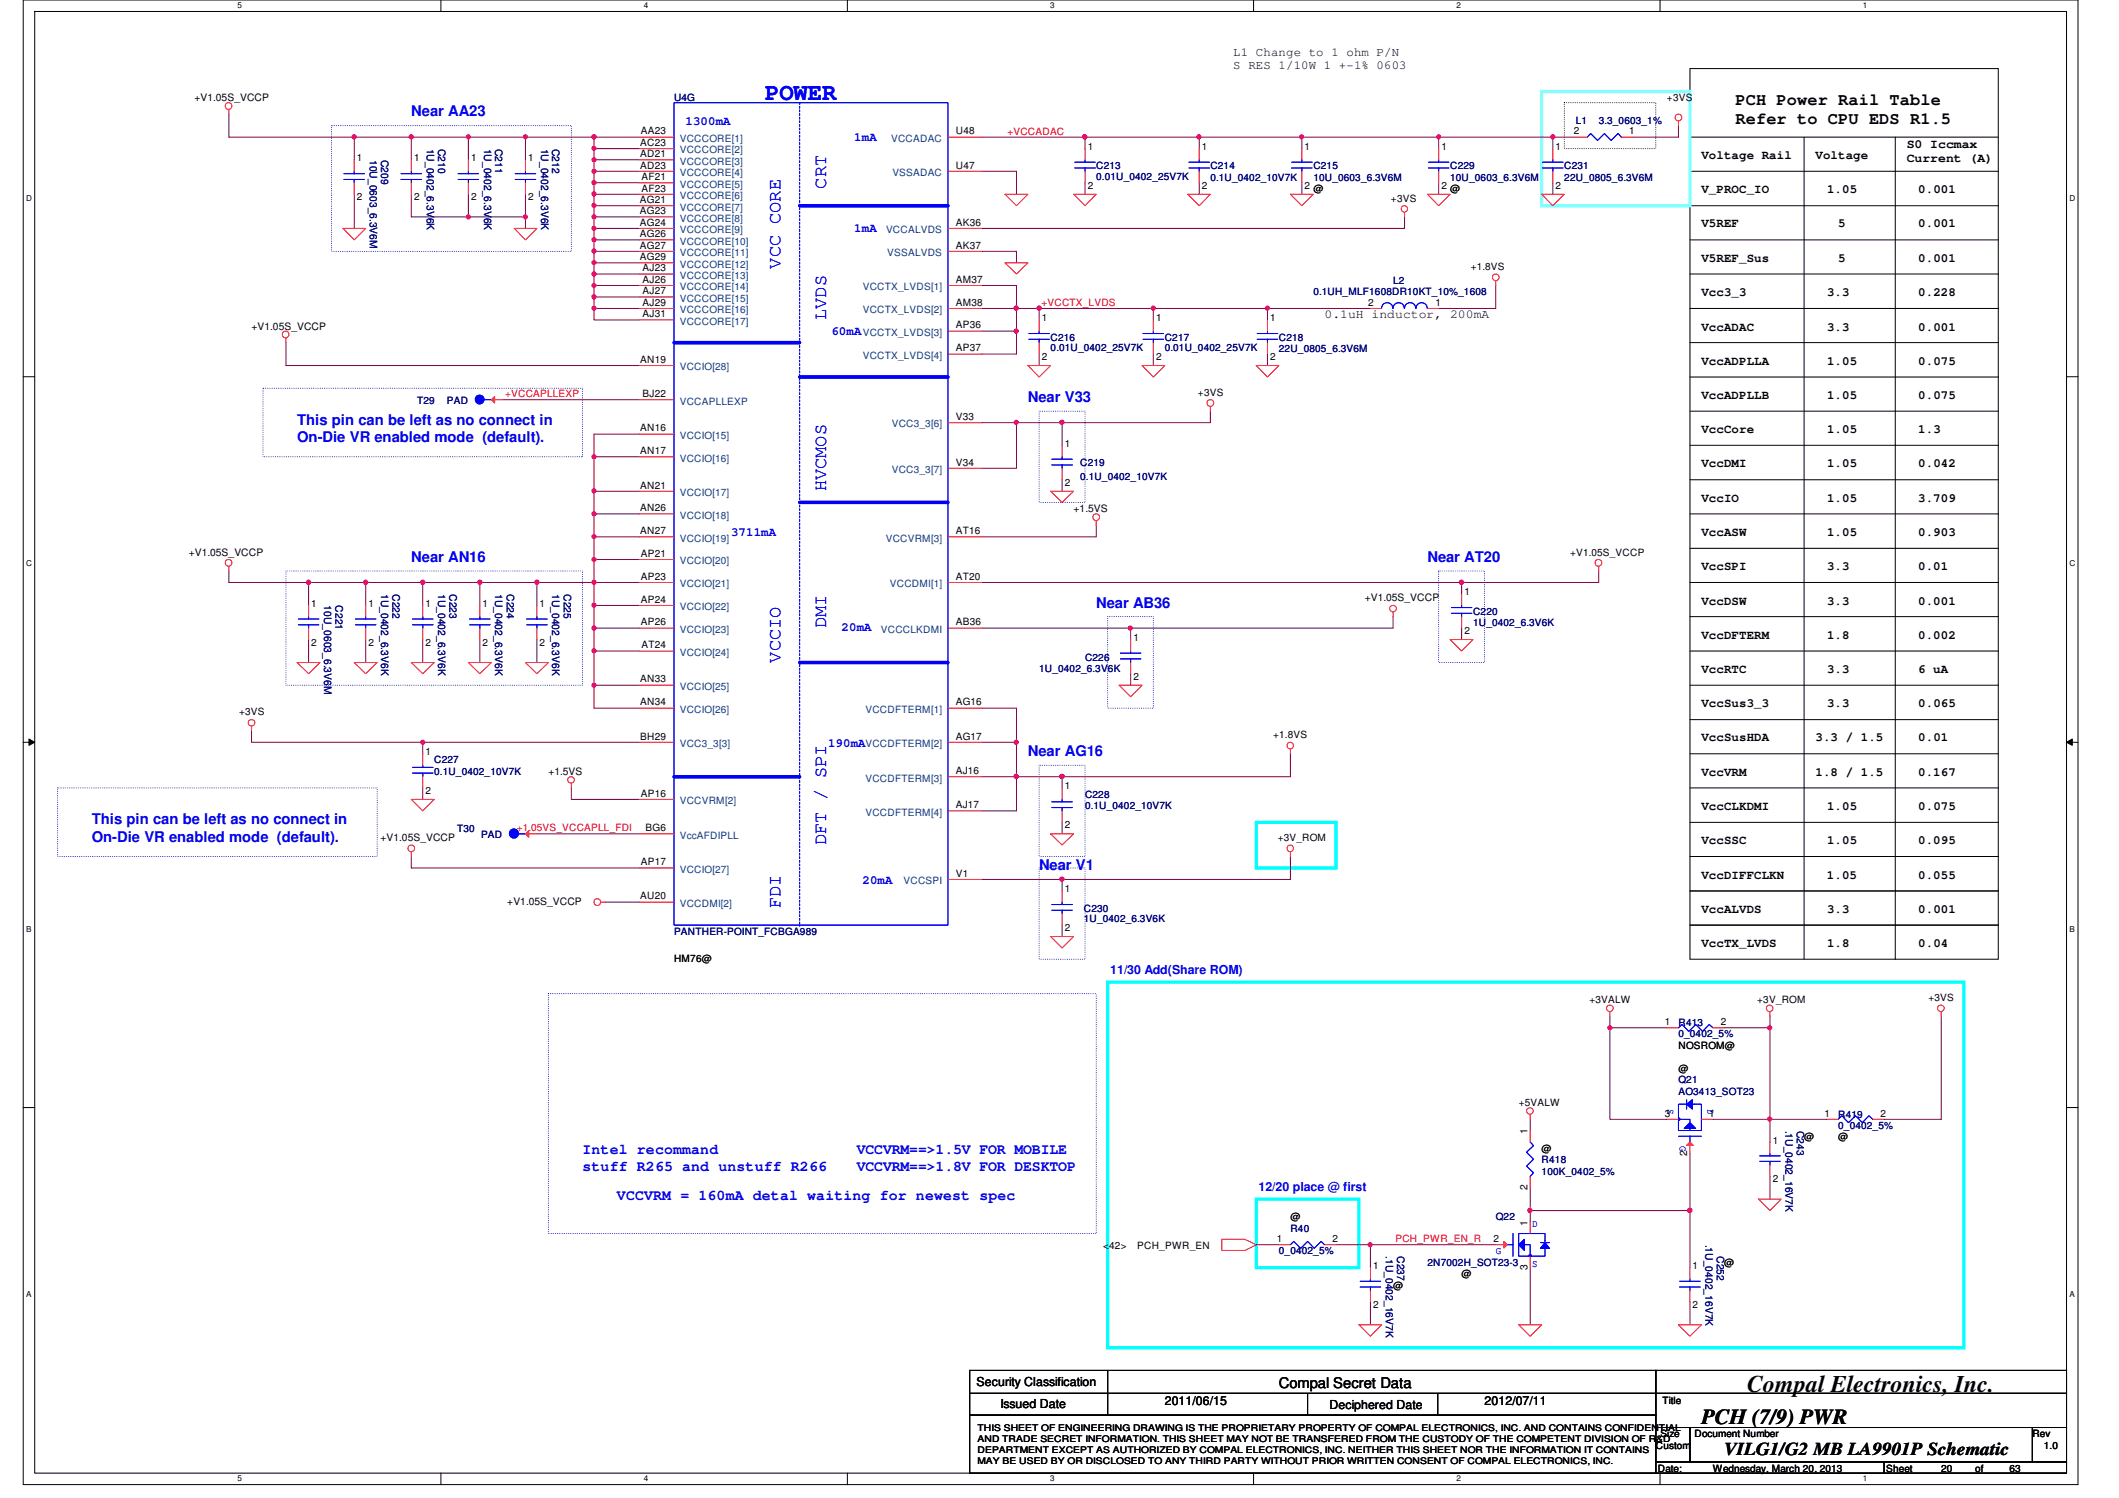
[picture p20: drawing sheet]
<svg xmlns="http://www.w3.org/2000/svg" width="297mm" height="210mm" viewBox="0 0 297 210" stroke-linecap="round" stroke-linejoin="round" font-family="sans-serif">
<defs><g id="words">
<text font-size="3.3" fill="#00f" x="107.3" y="14">POWER</text>
<text font-size="3.3" x="244.9" y="195.1">Compal Electronics, Inc.</text>
<text font-size="3" x="238.5" y="199.6">PCH (7/9) PWR</text>
<g font-size="2.5" fill="#00f">
<text x="115.8" y="26.4" transform="rotate(-90 115.8 26.4)">CRT</text>
<text x="109.4" y="37.6" transform="rotate(-90 109.4 37.6)">VCC CORE</text>
<text x="115.8" y="44.8" transform="rotate(-90 115.8 44.8)">LVDS</text>
<text x="115.8" y="68.8" transform="rotate(-90 115.8 68.8)">HVCMOS</text>
<text x="115.8" y="88" transform="rotate(-90 115.8 88)">DMI</text>
<text x="109.4" y="92.8" transform="rotate(-90 109.4 92.8)">VCCIO</text>
<text x="115.8" y="118.4" transform="rotate(-90 115.8 118.4)">DFT / SPI</text>
<text x="109.4" y="127.2" transform="rotate(-90 109.4 127.2)">FDI</text>
</g>
<text font-size="2.5" x="241.7" y="203.9">VILG1/G2 MB LA9901P Schematic</text>
<g font-size="2.4">
<text x="243.3" y="14.8">PCH Power Rail Table</text>
<text x="243.3" y="17.4">Refer to CPU EDS R1.5</text>
</g>
<g font-size="2.1" fill="#00f">
<text x="57.7" y="16.3">Near AA23</text>
<text x="41.7" y="59.5">This pin can be left as no connect in</text>
<text x="144.1" y="56.3">Near V33</text>
<text x="41.7" y="62">On-Die VR enabled mode (default).</text>
<text x="57.7" y="78.7">Near AN16</text>
<text x="200.1" y="78.7">Near AT20</text>
<text x="153.7" y="85.1">Near AB36</text>
<text x="144.1" y="105.9">Near AG16</text>
<text x="12.9" y="115.5">This pin can be left as no connect in</text>
<text x="12.9" y="118">On-Die VR enabled mode (default).</text>
<text x="145.7" y="121.9">Near V1</text>
<text x="81.7" y="161.7">Intel recommand</text>
<text x="120.1" y="161.7">VCCVRM==&gt;1.5V FOR MOBILE</text>
<text x="81.7" y="164">stuff R265 and unstuff R266</text>
<text x="120.1" y="164">VCCVRM==&gt;1.8V FOR DESKTOP</text>
<text x="86.5" y="168.1">VCCVRM = 160mA detal waiting for newest spec</text>
</g>
<text font-size="2.1" x="179.3" y="194.4">Compal Secret Data</text>
<g font-size="1.7">
<text x="172.9" y="7.8">L1 Change to 1 ohm P/N</text>
<text x="172.9" y="9.7">S RES 1/10W 1 +-1% 0603</text>
<text x="238.5" y="22.3">Voltage Rail</text>
<text x="254.5" y="22.3">Voltage</text>
<text x="267.3" y="20.7">S0 Iccmax</text>
<text x="267.3" y="22.7">Current (A)</text>
<text x="238.5" y="27.1">V_PROC_IO</text>
<text x="256.1" y="27.1">1.05</text>
<text x="268.9" y="27.1">0.001</text>
<text x="238.5" y="31.9">V5REF</text>
<text x="257.7" y="31.9">5</text>
<text x="268.9" y="31.9">0.001</text>
<text x="238.5" y="36.7">V5REF_Sus</text>
<text x="238.5" y="41.5">Vcc3_3</text>
<text x="256.1" y="41.5">3.3</text>
<text x="257.7" y="36.7">5</text>
<text x="268.9" y="36.7">0.001</text>
<text x="268.9" y="41.5">0.228</text>
<text x="185.7" y="44.6">0.1uH inductor, 200mA</text>
<text x="238.5" y="46.3">VccADAC</text>
<text x="256.1" y="46.3">3.3</text>
<text x="268.9" y="46.3">0.001</text>
<text x="238.5" y="51.1">VccADPLLA</text>
<text x="256.1" y="51.1">1.05</text>
<text x="268.9" y="51.1">0.075</text>
<text x="238.5" y="55.9">VccADPLLB</text>
<text x="256.1" y="55.9">1.05</text>
<text x="268.9" y="55.9">0.075</text>
<text x="238.5" y="60.7">VccCore</text>
<text x="238.5" y="65.5">VccDMI</text>
<text x="256.1" y="60.7">1.05</text>
<text x="256.1" y="65.5">1.05</text>
<text x="268.9" y="60.7">1.3</text>
<text x="268.9" y="65.5">0.042</text>
<text x="238.5" y="70.3">VccIO</text>
<text x="256.1" y="70.3">1.05</text>
<text x="268.9" y="70.3">3.709</text>
<text x="238.5" y="75.1">VccASW</text>
<text x="256.1" y="75.1">1.05</text>
<text x="268.9" y="75.1">0.903</text>
<text x="238.5" y="79.9">VccSPI</text>
<text x="256.1" y="79.9">3.3</text>
<text x="268.9" y="79.9">0.01</text>
<text x="238.5" y="84.7">VccDSW</text>
<text x="238.5" y="89.5">VccDFTERM</text>
<text x="256.1" y="84.7">3.3</text>
<text x="256.1" y="89.5">1.8</text>
<text x="268.9" y="84.7">0.001</text>
<text x="268.9" y="89.5">0.002</text>
<text x="238.5" y="94.3">VccRTC</text>
<text x="256.1" y="94.3">3.3</text>
<text x="268.9" y="94.3">6 uA</text>
<text x="238.5" y="99.1">VccSus3_3</text>
<text x="256.1" y="99.1">3.3</text>
<text x="268.9" y="99.1">0.065</text>
<text x="238.5" y="103.9">VccSusHDA</text>
<text x="254.5" y="103.9">3.3 / 1.5</text>
<text x="268.9" y="103.9">0.01</text>
<text x="238.5" y="108.7">VccVRM</text>
<text x="238.5" y="113.5">VccCLKDMI</text>
<text x="254.5" y="108.7">1.8 / 1.5</text>
<text x="256.1" y="113.5">1.05</text>
<text x="268.9" y="108.7">0.167</text>
<text x="268.9" y="113.5">0.075</text>
<text x="238.5" y="118.3">VccSSC</text>
<text x="256.1" y="118.3">1.05</text>
<text x="268.9" y="118.3">0.095</text>
<text x="238.5" y="123.1">VccDIFFCLKN</text>
<text x="256.1" y="123.1">1.05</text>
<text x="268.9" y="123.1">0.055</text>
<text x="238.5" y="127.9">VccALVDS</text>
<text x="256.1" y="127.9">3.3</text>
<text x="268.9" y="127.9">0.001</text>
<text x="238.5" y="132.7">VccTX_LVDS</text>
<text x="256.1" y="132.7">1.8</text>
<text x="268.9" y="132.7">0.04</text>
<text x="136.9" y="194.3">Security Classification</text>
<text x="140.2" y="197.3">Issued Date</text>
<text x="163.3" y="196.8">2011/06/15</text>
<text x="186.3" y="197.5">Deciphered Date</text>
<text x="208.1" y="196.8">2012/07/11</text>
</g>
<g font-size="1.7" fill="#00f">
<text x="96.1" y="17.5">1300mA</text>
<text x="119.8" y="19.7">1mA</text>
<text x="119.8" y="32.6">1mA</text>
<text x="116.5" y="46.9">60mA</text>
<text x="102.5" y="75.1">3711mA</text>
<text x="118" y="88.4">20mA</text>
<text x="116.1" y="104.7">190mA</text>
<text x="120.9" y="123.9">20mA</text>
<text x="155.6" y="136.5">11/30 Add(Share ROM)</text>
<text x="176.4" y="166.9">12/20 place @ first</text>
</g>
<g font-size="1.4">
<text x="27.3" y="14.2">+V1.05S_VCCP</text>
<text x="233.7" y="14.2">+3VS</text>
<text x="50" y="22.6">1</text>
<text x="58" y="22.6">1</text>
<text x="66" y="22.6">1</text>
<text x="74" y="22.6">1</text>
<text x="89.7" y="20.4">AC23</text>
<text x="89.7" y="22">AD21</text>
<text x="89.7" y="23.6">AD23</text>
<text x="89.8" y="18.8">AA23</text>
<text x="134" y="23.6">U47</text>
<text x="134" y="18.8">U48</text>
<text x="152.5" y="21">1</text>
<text x="168.5" y="21">1</text>
<text x="182.9" y="21">1</text>
<text x="202.1" y="21">1</text>
<text x="218.1" y="21">1</text>
<text x="220.6" y="18.8">2</text>
<text x="228.4" y="18.8">1</text>
<text x="50" y="28.1">2</text>
<text x="58" y="28.1">2</text>
<text x="66" y="28.1">2</text>
<text x="74" y="28.1">2</text>
<text x="89.7" y="28.4">AG21</text>
<text x="89.9" y="25.2">AF21</text>
<text x="89.9" y="26.8">AF23</text>
<text x="152.5" y="26.5">2</text>
<text x="168.5" y="26.5">2</text>
<text x="182.9" y="26.5">2</text>
<text x="184.1" y="27">@</text>
<text x="195" y="28.2">+3VS</text>
<text x="202.1" y="26.5">2</text>
<text x="203.3" y="27">@</text>
<text x="218.1" y="26.5">2</text>
<text x="89.7" y="30">AG23</text>
<text x="89.7" y="31.6">AG24</text>
<text x="89.7" y="33.2">AG26</text>
<text x="89.7" y="34.8">AG27</text>
<text x="134" y="31.6">AK36</text>
<text x="134" y="34.8">AK37</text>
<text x="89.7" y="36.4">AG29</text>
<text x="90.1" y="38">AJ23</text>
<text x="90.1" y="39.6">AJ26</text>
<text x="90.1" y="41.2">AJ27</text>
<text x="134" y="39.6">AM37</text>
<text x="206.2" y="37.8">+1.8VS</text>
<text x="35.3" y="46.2">+V1.05S_VCCP</text>
<text x="90.1" y="42.8">AJ29</text>
<text x="90.1" y="44.4">AJ31</text>
<text x="134" y="42.8">AM38</text>
<text x="134" y="46">AP36</text>
<text x="146" y="45">1</text>
<text x="162" y="45">1</text>
<text x="178.1" y="45">1</text>
<text x="191.8" y="42.8">2</text>
<text x="201.2" y="42.8">1</text>
<text x="89.7" y="50.8">AN19</text>
<text x="134" y="49.2">AP37</text>
<text x="146" y="50.5">2</text>
<text x="162" y="50.5">2</text>
<text x="178.1" y="50.5">2</text>
<text x="90.1" y="55.6">BJ22</text>
<text x="134" y="58.8">V33</text>
<text x="167.9" y="55.5">+3VS</text>
<text x="89.7" y="60.5">AN16</text>
<text x="89.7" y="63.6">AN17</text>
<text x="134" y="65.2">V34</text>
<text x="149.3" y="62.6">1</text>
<text x="89.7" y="68.5">AN21</text>
<text x="89.7" y="71.6">AN26</text>
<text x="149.3" y="68.1">2</text>
<text x="150.5" y="71.8">+1.5VS</text>
<text x="26.5" y="77.9">+V1.05S_VCCP</text>
<text x="89.7" y="74.8">AN27</text>
<text x="134" y="74.8">AT16</text>
<text x="220.1" y="77.9">+V1.05S_VCCP</text>
<text x="89.8" y="78">AP21</text>
<text x="89.8" y="81.2">AP23</text>
<text x="134" y="81.2">AT20</text>
<text x="205.3" y="83.4">1</text>
<text x="43.6" y="85">1</text>
<text x="51.6" y="85">1</text>
<text x="59.6" y="85">1</text>
<text x="67.6" y="85">1</text>
<text x="75.6" y="85">1</text>
<text x="89.8" y="87.6">AP26</text>
<text x="89.8" y="84.5">AP24</text>
<text x="134" y="87.6">AB36</text>
<text x="158.9" y="89.8">1</text>
<text x="191.3" y="84.2">+V1.05S_VCCP</text>
<text x="205.3" y="88.9">2</text>
<text x="43.6" y="90.5">2</text>
<text x="51.6" y="90.5">2</text>
<text x="59.6" y="90.5">2</text>
<text x="67.6" y="90.5">2</text>
<text x="75.6" y="90.5">2</text>
<text x="89.7" y="95.6">AN33</text>
<text x="89.9" y="90.8">AT24</text>
<text x="158.9" y="95.3">2</text>
<text x="33.5" y="100.2">+3VS</text>
<text x="89.7" y="98.8">AN34</text>
<text x="134" y="98.8">AG16</text>
<text x="59.6" y="105.8">1</text>
<text x="89.7" y="103.6">BH29</text>
<text x="134" y="103.6">AG17</text>
<text x="178.5" y="103.5">+1.8VS</text>
<text x="59.6" y="111.3">2</text>
<text x="76.9" y="108.6">+1.5VS</text>
<text x="89.8" y="111.6">AP16</text>
<text x="134" y="113.2">AJ17</text>
<text x="134" y="108.5">AJ16</text>
<text x="149.3" y="110.6">1</text>
<text x="53.3" y="117.9">+V1.05S_VCCP</text>
<text x="90.5" y="116.5">BG6</text>
<text x="149.3" y="116.1">2</text>
<text x="179.1" y="117.9">+3V_ROM</text>
<text x="89.8" y="121.2">AP17</text>
<text x="134" y="122.9">V1</text>
<text x="149.3" y="125">1</text>
<text x="71.1" y="126.8">+V1.05S_VCCP</text>
<text x="89.7" y="126">AU20</text>
<text x="149.3" y="130.5">2</text>
<text x="94.5" y="134.8">HM76@</text>
<text x="222.8" y="140.6">+3VALW</text>
<text x="233.4" y="143.6">1</text>
<text x="241.2" y="143.6">2</text>
<text x="246.3" y="140.6">+3V_ROM</text>
<text x="270.3" y="140.3">+3VS</text>
<text x="235.3" y="147">NOSROM@</text>
<text x="212.9" y="155">+5VALW</text>
<text x="235.3" y="150.2">@</text>
<text x="214.1" y="158.9" transform="rotate(-90 214.1 158.9)">1</text>
<text x="216.1" y="161.4">@</text>
<text x="233.4" y="156.5">3</text>
<text x="236.5" y="161.9" transform="rotate(-90 236.5 161.9)">2</text>
<text x="239.6" y="156.5">1</text>
<text x="248.5" y="160.2">1</text>
<text x="252.9" y="159.8">@</text>
<text x="255.8" y="156.5">1</text>
<text x="257.7" y="159.8">@</text>
<text x="263.6" y="156.5">2</text>
<text x="214.1" y="166.8" transform="rotate(-90 214.1 166.8)">2</text>
<text x="248.5" y="165.7">2</text>
<text x="180.9" y="171">@</text>
<text x="214.1" y="171.7" transform="rotate(-90 214.1 171.7)">1</text>
<text x="154.6" y="175">&lt;42&gt;</text>
<text x="159.4" y="175">PCH_PWR_EN</text>
<text x="179" y="174">1</text>
<text x="186.8" y="174">2</text>
<text x="192.5" y="177.8">1</text>
<text x="204.9" y="179">@</text>
<text x="209.4" y="174">2</text>
<text x="214.1" y="177.9" transform="rotate(-90 214.1 177.9)">3</text>
<text x="237.3" y="177.8">1</text>
<text x="241.7" y="177.4">@</text>
<text x="192.5" y="183.3">2</text>
<text x="195.3" y="180.6">@</text>
<text x="237.3" y="183.3">2</text>
<text x="233" y="196.8">Title</text>
<text x="232.1" y="203">Custom</text>
<text x="232.7" y="201.4">Size</text>
<text x="237.5" y="201.4">Document Number</text>
<text x="284.9" y="201.4">Rev</text>
<text x="286.5" y="203">1.0</text>
<text x="232.4" y="206.2">Date:</text>
<text x="240.1" y="206.2">Wednesday, March 20, 2013</text>
<text x="264.4" y="206.2">Sheet</text>
<text x="272.1" y="206.2">20</text>
<text x="276.9" y="206.2">of</text>
<text x="281.7" y="206.2">63</text>
</g>
<g font-size="1.4" fill="#000080">
<text x="94.5" y="14.2">U4G</text>
<text x="220.9" y="17.4">L1</text>
<text x="224.1" y="17.4">3.3_0603_1%</text>
<text x="51.9" y="22.4" transform="rotate(90 51.9 22.4)">10U_0603_6.3V6M</text>
<text x="53.4" y="22.4" transform="rotate(90 53.4 22.4)">C209</text>
<text x="59.9" y="20.8" transform="rotate(90 59.9 20.8)">1U_0402_6.3V6K</text>
<text x="61.4" y="20.8" transform="rotate(90 61.4 20.8)">C210</text>
<text x="67.9" y="20.8" transform="rotate(90 67.9 20.8)">1U_0402_6.3V6K</text>
<text x="69.4" y="20.8" transform="rotate(90 69.4 20.8)">C211</text>
<text x="75.9" y="20.8" transform="rotate(90 75.9 20.8)">1U_0402_6.3V6K</text>
<text x="77.4" y="20.8" transform="rotate(90 77.4 20.8)">C212</text>
<text x="153.7" y="23.7">C213</text>
<text x="169.7" y="23.7">C214</text>
<text x="184.1" y="23.7">C215</text>
<text x="203.3" y="23.7">C229</text>
<text x="219.3" y="23.7">C231</text>
<text x="153.7" y="25.2">0.01U_0402_25V7K</text>
<text x="169.7" y="25.4">0.1U_0402_10V7K</text>
<text x="184.1" y="25.4">10U_0603_6.3V6M</text>
<text x="203.3" y="25.4">10U_0603_6.3V6M</text>
<text x="219.3" y="25.4">22U_0805_6.3V6M</text>
<text x="184.1" y="41.4">0.1UH_MLF1608DR10KT_10%_1608</text>
<text x="195.3" y="39.8">L2</text>
<text x="147.3" y="47.8">C216</text>
<text x="163.3" y="47.8">C217</text>
<text x="179.3" y="47.8">C218</text>
<text x="147.3" y="49.2">0.01U_0402_25V7K</text>
<text x="163.3" y="49.2">0.01U_0402_25V7K</text>
<text x="179.3" y="49.4">22U_0805_6.3V6M</text>
<text x="58.5" y="56.6">T29</text>
<text x="62.6" y="56.6">PAD</text>
<text x="151.4" y="65.4">C219</text>
<text x="151.4" y="67.3">0.1U_0402_10V7K</text>
<text x="53.4" y="83.2" transform="rotate(90 53.4 83.2)">1U_0402_6.3V6K</text>
<text x="55" y="83.2" transform="rotate(90 55 83.2)">C222</text>
<text x="61.4" y="83.2" transform="rotate(90 61.4 83.2)">1U_0402_6.3V6K</text>
<text x="63" y="83.2" transform="rotate(90 63 83.2)">C223</text>
<text x="69.4" y="83.2" transform="rotate(90 69.4 83.2)">1U_0402_6.3V6K</text>
<text x="71" y="83.2" transform="rotate(90 71 83.2)">C224</text>
<text x="77.4" y="83.2" transform="rotate(90 77.4 83.2)">1U_0402_6.3V6K</text>
<text x="79" y="83.2" transform="rotate(90 79 83.2)">C225</text>
<text x="45.4" y="84.8" transform="rotate(90 45.4 84.8)">10U_0603_6.3V6M</text>
<text x="47" y="84.8" transform="rotate(90 47 84.8)">C221</text>
<text x="206.5" y="86.2">C220</text>
<text x="206.5" y="87.8">1U_0402_6.3V6K</text>
<text x="145.7" y="94.2">1U_0402_6.3V6K</text>
<text x="152.1" y="92.6">C226</text>
<text x="60.9" y="107">C227</text>
<text x="60.9" y="108.6">0.1U_0402_10V7K</text>
<text x="152.1" y="111.8">C228</text>
<text x="152.1" y="113.4">0.1U_0402_10V7K</text>
<text x="64.1" y="116.6">T30</text>
<text x="67.4" y="117.4">PAD</text>
<text x="94.5" y="131">PANTHER-POINT_FCBGA989</text>
<text x="151.9" y="127.8">C230</text>
<text x="151.9" y="129.2">1U_0402_6.3V6K</text>
<text x="235.3" y="143.8">R413</text>
<text x="235.3" y="145.4">0_0402_5%</text>
<text x="235.3" y="151.8">Q21</text>
<text x="235.3" y="153.4">AO3413_SOT23</text>
<text x="250.3" y="158.4" transform="rotate(90 250.3 158.4)">.1U_0402_16V7K</text>
<text x="251.9" y="158.4" transform="rotate(90 251.9 158.4)">C243</text>
<text x="257.7" y="156.6">R419</text>
<text x="257.7" y="158.2">0_0402_5%</text>
<text x="216.1" y="163">R418</text>
<text x="216.1" y="164.6">100K_0402_5%</text>
<text x="180.9" y="172.6">R40</text>
<text x="209.7" y="171">Q22</text>
<text x="179.3" y="175.8">0_0402_5%</text>
<text x="194.3" y="176" transform="rotate(90 194.3 176)">.1U_0402_16V7K</text>
<text x="195.9" y="176" transform="rotate(90 195.9 176)">C237</text>
<text x="200.1" y="177.4">2N7002H_SOT23-3</text>
<text x="239.1" y="174.4" transform="rotate(90 239.1 174.4)">.1U_0402_16V7K</text>
<text x="240.7" y="176" transform="rotate(90 240.7 176)">C252</text>
</g>
<g font-size="1.4" fill="#004080">
<text x="95.3" y="19.9">VCCCORE[1]</text>
<text x="95.3" y="21.5">VCCCORE[2]</text>
<text x="95.3" y="23.1">VCCCORE[3]</text>
<text x="124.9" y="19.9">VCCADAC</text>
<text x="95.3" y="24.7">VCCCORE[4]</text>
<text x="95.3" y="26.3">VCCCORE[5]</text>
<text x="95.3" y="27.9">VCCCORE[6]</text>
<text x="95.3" y="29.5">VCCCORE[7]</text>
<text x="125.1" y="24.7">VSSADAC</text>
<text x="95.3" y="31.1">VCCCORE[8]</text>
<text x="95.3" y="32.7">VCCCORE[9]</text>
<text x="95.3" y="34.3">VCCCORE[10]</text>
<text x="95.3" y="35.9">VCCCORE[11]</text>
<text x="124.2" y="32.7">VCCALVDS</text>
<text x="124.4" y="35.9">VSSALVDS</text>
<text x="95.3" y="37.5">VCCCORE[12]</text>
<text x="95.3" y="39.1">VCCCORE[13]</text>
<text x="95.3" y="40.7">VCCCORE[14]</text>
<text x="120.9" y="40.7">VCCTX_LVDS[1]</text>
<text x="95.3" y="42.3">VCCCORE[15]</text>
<text x="95.3" y="43.9">VCCCORE[16]</text>
<text x="95.3" y="45.5">VCCCORE[17]</text>
<text x="120.9" y="43.9">VCCTX_LVDS[2]</text>
<text x="120.9" y="47.1">VCCTX_LVDS[3]</text>
<text x="95.3" y="51.9">VCCIO[28]</text>
<text x="120.9" y="50.3">VCCTX_LVDS[4]</text>
<text x="95.3" y="56.7">VCCAPLLEXP</text>
<text x="125" y="59.9">VCC3_3[6]</text>
<text x="95.3" y="61.5">VCCIO[15]</text>
<text x="95.3" y="64.7">VCCIO[16]</text>
<text x="95.3" y="69.5">VCCIO[17]</text>
<text x="125" y="66.3">VCC3_3[7]</text>
<text x="95.3" y="72.7">VCCIO[18]</text>
<text x="95.3" y="75.9">VCCIO[19]</text>
<text x="124.2" y="75.9">VCCVRM[3]</text>
<text x="95.3" y="79.1">VCCIO[20]</text>
<text x="95.3" y="82.3">VCCIO[21]</text>
<text x="124.8" y="82.3">VCCDMI[1]</text>
<text x="95.3" y="88.7">VCCIO[23]</text>
<text x="95.3" y="85.5">VCCIO[22]</text>
<text x="123.5" y="88.7">VCCCLKDMI</text>
<text x="95.3" y="91.9">VCCIO[24]</text>
<text x="95.3" y="96.7">VCCIO[25]</text>
<text x="95.3" y="99.9">VCCIO[26]</text>
<text x="121.3" y="99.9">VCCDFTERM[1]</text>
<text x="95.3" y="104.7">VCC3_3[3]</text>
<text x="121.3" y="104.7">VCCDFTERM[2]</text>
<text x="95.3" y="112.7">VCCVRM[2]</text>
<text x="121.3" y="109.5">VCCDFTERM[3]</text>
<text x="95.3" y="117.5">VccAFDIPLL</text>
<text x="121.3" y="114.3">VCCDFTERM[4]</text>
<text x="95.3" y="122.3">VCCIO[27]</text>
<text x="126.7" y="123.9">VCCSPI</text>
<text x="95.3" y="127.1">VCCDMI[2]</text>
</g>
<g font-size="1.4" fill="#f00">
<text x="141.2" y="18.9">+VCCADAC</text>
<text x="146" y="42.9">+VCCTX_LVDS</text>
<text x="70.8" y="55.7">+VCCAPLLEXP</text>
<text x="72.4" y="116.5">+1.05VS_VCCAPLL_FDI</text>
<text x="195.6" y="174.1">PCH_PWR_EN_R</text>
</g>
<g font-size="1.4" fill="#00f">
<text x="233.8" y="155.4" transform="rotate(90 233.8 155.4)">S</text>
<text x="239.3" y="155.4" transform="rotate(90 239.3 155.4)">D</text>
<text x="235.5" y="160.5" transform="rotate(90 235.5 160.5)">G</text>
<text x="214.8" y="171.9">D</text>
<text x="209.7" y="175.8">G</text>
<text x="214.8" y="177.5">S</text>
</g>
<g font-size="1.3">
<text x="137" y="200.6">THIS SHEET OF ENGINEERING DRAWING IS THE PROPRIETARY PROPERTY OF COMPAL ELECTRONICS, INC. AND CONTAINS CONFIDENTIAL</text>
<text x="137" y="202.1">AND TRADE SECRET INFORMATION. THIS SHEET MAY NOT BE TRANSFERED FROM THE CUSTODY OF THE COMPETENT DIVISION OF R&amp;D</text>
<text x="137" y="203.6">DEPARTMENT EXCEPT AS AUTHORIZED BY COMPAL ELECTRONICS, INC. NEITHER THIS SHEET NOR THE INFORMATION IT CONTAINS</text>
<text x="137" y="205.1">MAY BE USED BY OR DISCLOSED TO ANY THIRD PARTY WITHOUT PRIOR WRITTEN CONSENT OF COMPAL ELECTRONICS, INC.</text>
</g>
<g font-size="1.1">
<text x="33.3" y="1.1">5</text>
<text x="90.3" y="1.1">4</text>
<text x="147.2" y="1.1">3</text>
<text x="204.2" y="1.1">2</text>
<text x="261.2" y="1.1">1</text>
<text x="3.7" y="28.2">D</text>
<text x="290.1" y="28.2">D</text>
<text x="3.7" y="79.3">C</text>
<text x="290.1" y="79.3">C</text>
<text x="3.7" y="130.6">B</text>
<text x="290.1" y="130.6">B</text>
<text x="3.7" y="181.7">A</text>
<text x="290.1" y="181.7">A</text>
<text x="33.3" y="207.6">5</text>
<text x="90.3" y="207.6">4</text>
<text x="147.2" y="207.6">3</text>
<text x="204.2" y="207.6">2</text>
<text x="261.2" y="207.6">1</text>
</g>
</g></defs>
<path d="M3.3 0h288v208h-288zM4.9 1.6h284.8v204.8h-284.8z" fill="none" stroke="#000" stroke-width=".14"/>
<g fill="#fff">
<path d="M33.3 .2h.6v1.2h-.6z"/>
<path d="M33.3 206.6h.6v1.2h-.6z"/>
</g>
<path d="M61.8 0v1.6M61.8 206.4v1.6" fill="none" stroke="#000" stroke-width=".14"/>
<g fill="#fff">
<path d="M90.3 .2h.5v1.2h-.5z"/>
<path d="M90.3 206.6h.5v1.2h-.5z"/>
</g>
<path d="M118.8 0v1.6M118.8 206.4v1.6" fill="none" stroke="#000" stroke-width=".14"/>
<g fill="#fff">
<path d="M147.2 .2h.6v1.2h-.6z"/>
<path d="M147.2 206.6h.6v1.2h-.6z"/>
</g>
<path d="M175.7 0v1.6M175.7 206.4v1.6" fill="none" stroke="#000" stroke-width=".14"/>
<g fill="#fff">
<path d="M204.2 .2h.6v1.2h-.6z"/>
<path d="M204.2 206.6h.6v1.2h-.6z"/>
</g>
<path d="M232.7 0v1.6M232.7 206.4v1.6" fill="none" stroke="#000" stroke-width=".14"/>
<g fill="#fff">
<path d="M261.2 .2h.5v1.2h-.5z"/>
<path d="M261.2 206.6h.5v1.2h-.5z"/>
<path d="M3.7 27.2h.7v1.2h-.7z"/>
<path d="M290.1 27.2h.8v1.2h-.8z"/>
<path d="M3.7 78.4h.7v1.1h-.7z"/>
<path d="M290.1 78.4h.8v1.1h-.8z"/>
</g>
<path d="M3.3 52.8h1.6M289.7 52.8h1.6" fill="none" stroke="#000" stroke-width=".14"/>
<g fill="#fff">
<path d="M3.7 129.6h.7v1.2h-.7z"/>
<path d="M290.1 129.6h.7v1.2h-.7z"/>
</g>
<path d="M3.3 104h1.6M4.1 103.5l.8 .5-.8 .4zM289.7 104l.8-.5v.9zM289.7 104h1.6" fill="none" stroke="#000" stroke-width=".14"/>
<path d="M4.1 103.5l.8 .5-.8 .4zM289.7 104l.8-.5v.9z" fill="#000"/>
<g fill="#fff">
<path d="M3.7 180.8h.7v1.1h-.7z"/>
<path d="M290.1 180.8h.7v1.1h-.7z"/>
</g>
<g fill="none" stroke="#000" stroke-width=".14">
<path d="M236.9 9.6h43.2v124.8h-43.2zM236.9 19.2h43.2M252.9 19.2v115.2M265.7 19.2v115.2M236.9 28.8h43.2M236.9 38.4h43.2M236.9 33.6h43.2M236.9 24h43.2M236.9 48h43.2M236.9 57.6h43.2M236.9 52.8h43.2M236.9 43.2h43.2"/>
<path d="M236.9 67.2h43.2M236.9 72h43.2M236.9 62.4h43.2M236.9 76.8h43.2M236.9 81.6h43.2M236.9 86.4h43.2M236.9 91.2h43.2M236.9 96h43.2M236.9 100.8h43.2M236.9 105.6h43.2M236.9 110.4h43.2M236.9 115.2h43.2"/>
<path d="M236.9 124.8h43.2M236.9 120h43.2M236.9 129.6h43.2M3.3 155.2h1.6M289.7 155.2h1.6"/>
</g>
<path d="M46.5 17.6h33.6v17.6h-33.6zM36.9 54.4h44.8v9.6h-44.8zM145.7 57.6h6.4v12.8h-6.4zM40.1 80h41.6v16h-41.6zM155.3 86.4h6.4v12.8h-6.4zM201.7 80h6.4v12.8h-6.4zM8.1 110.4h44.8v9.6h-44.8zM145.7 107.2h6.4v12.8h-6.4zM76.9 139.2h76.8v33.6h-76.8zM145.7 121.6h6.4v12.8h-6.4z" fill="none" stroke="#00f" stroke-width=".14" stroke-dasharray="0 .3"/>
<path d="M219.3 14.4h12.8v6.4h-12.8z" fill="none" stroke="#000" stroke-width=".14" stroke-dasharray="0 .3"/>
<path d="M176.1 115.2h11.2v6.4h-11.2zM155.3 137.6h120v51.2h-120zM176.1 168h14.4v9.6h-14.4z" fill="none" stroke="#0ff" stroke-width=".47"/>
<path d="M216.1 12.8h20.8v16h-20.8z" fill="none" stroke="#80ffff" stroke-width=".47"/>
<path d="M32.1 16v3.2M83.3 19.2h6.4M83.3 41.6h6.4" fill="none" stroke="#800040" stroke-width=".14"/>
<circle cx="83.3" cy="19.2" r=".3" fill="#f0f"/>
<circle cx="83.3" cy="19.2" r=".3" fill="none" stroke="#f0f" stroke-width=".14"/>
<path d="M89.7 40h-6.4v1.6" fill="none" stroke="#800040" stroke-width=".14"/>
<circle cx="83.3" cy="41.6" r=".31" fill="#f0f"/>
<circle cx="83.3" cy="41.6" r=".31" fill="none" stroke="#f0f" stroke-width=".14"/>
<circle cx="83.3" cy="40" r=".3" fill="#f0f"/>
<circle cx="83.3" cy="40" r=".3" fill="none" stroke="#f0f" stroke-width=".14"/>
<path d="M57.7 19.2h8v3.2M65.7 27.2v3.2M83.3 38.4h6.4" fill="none" stroke="#800040" stroke-width=".14"/>
<circle cx="57.7" cy="19.2" r=".3" fill="#f0f"/>
<circle cx="57.7" cy="19.2" r=".3" fill="none" stroke="#f0f" stroke-width=".14"/>
<path d="M89.7 36.8h-6.4v1.6" fill="none" stroke="#800040" stroke-width=".14"/>
<circle cx="83.3" cy="36.8" r=".3" fill="#f0f"/>
<circle cx="83.3" cy="36.8" r=".3" fill="none" stroke="#f0f" stroke-width=".14"/>
<path d="M89.7 35.2h-6.4v1.6" fill="none" stroke="#800040" stroke-width=".14"/>
<circle cx="83.3" cy="35.2" r=".3" fill="#f0f"/>
<circle cx="83.3" cy="35.2" r=".3" fill="none" stroke="#f0f" stroke-width=".14"/>
<path d="M89.7 33.6h-6.4v1.6" fill="none" stroke="#800040" stroke-width=".14"/>
<circle cx="83.3" cy="33.6" r=".31" fill="#f0f"/>
<circle cx="83.3" cy="33.6" r=".31" fill="none" stroke="#f0f" stroke-width=".14"/>
<path d="M89.7 32h-6.4v1.6" fill="none" stroke="#800040" stroke-width=".14"/>
<circle cx="83.3" cy="32" r=".3" fill="#f0f"/>
<circle cx="83.3" cy="32" r=".3" fill="none" stroke="#f0f" stroke-width=".14"/>
<path d="M49.7 19.2h8M83.3 30.4h6.4" fill="none" stroke="#800040" stroke-width=".14"/>
<circle cx="49.7" cy="19.2" r=".3" fill="#f0f"/>
<circle cx="49.7" cy="19.2" r=".3" fill="none" stroke="#f0f" stroke-width=".14"/>
<path d="M83.3 30.4v1.6" fill="none" stroke="#800040" stroke-width=".14"/>
<circle cx="83.3" cy="30.4" r=".3" fill="#f0f"/>
<circle cx="83.3" cy="30.4" r=".3" fill="none" stroke="#f0f" stroke-width=".14"/>
<path d="M49.7 27.2v4.8M89.7 28.8h-6.4v1.6" fill="none" stroke="#800040" stroke-width=".14"/>
<circle cx="83.3" cy="28.8" r=".3" fill="#f0f"/>
<circle cx="83.3" cy="28.8" r=".3" fill="none" stroke="#f0f" stroke-width=".14"/>
<path d="M49.7 19.2v3.2M89.7 27.2h-6.4v1.6" fill="none" stroke="#800040" stroke-width=".14"/>
<circle cx="83.3" cy="27.2" r=".3" fill="#f0f"/>
<circle cx="83.3" cy="27.2" r=".3" fill="none" stroke="#f0f" stroke-width=".14"/>
<path d="M89.7 25.6h-6.4v1.6" fill="none" stroke="#800040" stroke-width=".14"/>
<circle cx="83.3" cy="25.6" r=".31" fill="#f0f"/>
<circle cx="83.3" cy="25.6" r=".31" fill="none" stroke="#f0f" stroke-width=".14"/>
<path d="M83.3 24h6.4" fill="none" stroke="#800040" stroke-width=".14"/>
<circle cx="83.3" cy="24" r=".3" fill="#f0f"/>
<circle cx="83.3" cy="24" r=".3" fill="none" stroke="#f0f" stroke-width=".14"/>
<path d="M83.3 24v1.6M89.7 20.8h-6.4v1.6h6.4" fill="none" stroke="#800040" stroke-width=".14"/>
<circle cx="83.3" cy="20.8" r=".3" fill="#f0f"/>
<circle cx="83.3" cy="20.8" r=".3" fill="none" stroke="#f0f" stroke-width=".14"/>
<path d="M70.5 56h19.2M83.3 41.6v1.6" fill="none" stroke="#800040" stroke-width=".14"/>
<circle cx="83.3" cy="43.2" r=".3" fill="#f0f"/>
<circle cx="83.3" cy="43.2" r=".3" fill="none" stroke="#f0f" stroke-width=".14"/>
<path d="M83.3 75.2h6.4M83.3 78.4v3.2h6.4" fill="none" stroke="#800040" stroke-width=".14"/>
<circle cx="83.3" cy="78.4" r=".3" fill="#f0f"/>
<circle cx="83.3" cy="78.4" r=".3" fill="none" stroke="#f0f" stroke-width=".14"/>
<path d="M83.3 78.4h6.4M83.3 81.6v3.2" fill="none" stroke="#800040" stroke-width=".14"/>
<circle cx="83.3" cy="81.6" r=".31" fill="#f0f"/>
<circle cx="83.3" cy="81.6" r=".31" fill="none" stroke="#f0f" stroke-width=".14"/>
<path d="M83.3 19.2v1.6" fill="none" stroke="#800040" stroke-width=".14"/>
<circle cx="83.3" cy="19.2" r=".3" fill="#f0f"/>
<circle cx="83.3" cy="19.2" r=".3" fill="none" stroke="#f0f" stroke-width=".14"/>
<path d="M83.3 68.8h6.4M83.3 72v3.2" fill="none" stroke="#800040" stroke-width=".14"/>
<circle cx="83.3" cy="72" r=".3" fill="#f0f"/>
<circle cx="83.3" cy="72" r=".3" fill="none" stroke="#f0f" stroke-width=".14"/>
<path d="M83.3 72h6.4M83.3 75.2v3.2" fill="none" stroke="#800040" stroke-width=".14"/>
<circle cx="83.3" cy="75.2" r=".3" fill="#f0f"/>
<circle cx="83.3" cy="75.2" r=".3" fill="none" stroke="#f0f" stroke-width=".14"/>
<path d="M83.3 64h6.4M83.3 68.8v3.2" fill="none" stroke="#800040" stroke-width=".14"/>
<circle cx="83.3" cy="68.8" r=".3" fill="#f0f"/>
<circle cx="83.3" cy="68.8" r=".3" fill="none" stroke="#f0f" stroke-width=".14"/>
<path d="M73.7 19.2h9.6" fill="none" stroke="#800040" stroke-width=".14"/>
<circle cx="73.7" cy="19.2" r=".3" fill="#f0f"/>
<circle cx="73.7" cy="19.2" r=".3" fill="none" stroke="#f0f" stroke-width=".14"/>
<path d="M89.7 60.8h-6.4v3.2M83.3 91.2h6.4M83.3 96v3.2h6.4" fill="none" stroke="#800040" stroke-width=".14"/>
<circle cx="83.3" cy="96" r=".3" fill="#f0f"/>
<circle cx="83.3" cy="96" r=".3" fill="none" stroke="#f0f" stroke-width=".14"/>
<path d="M83.3 96h6.4M83.3 84.8h6.4M83.3 88v3.2" fill="none" stroke="#800040" stroke-width=".14"/>
<circle cx="83.3" cy="88" r=".3" fill="#f0f"/>
<circle cx="83.3" cy="88" r=".3" fill="none" stroke="#f0f" stroke-width=".14"/>
<path d="M83.3 88h6.4M83.3 91.2v4.8" fill="none" stroke="#800040" stroke-width=".14"/>
<circle cx="83.3" cy="91.2" r=".3" fill="#f0f"/>
<circle cx="83.3" cy="91.2" r=".3" fill="none" stroke="#f0f" stroke-width=".14"/>
<path d="M83.3 84.8v3.2" fill="none" stroke="#800040" stroke-width=".14"/>
<circle cx="83.3" cy="84.8" r=".3" fill="#f0f"/>
<circle cx="83.3" cy="84.8" r=".3" fill="none" stroke="#f0f" stroke-width=".14"/>
<path d="M65.7 19.2h8v3.2M73.7 30.4v1.6M75.3 81.6h8" fill="none" stroke="#800040" stroke-width=".14"/>
<circle cx="65.7" cy="19.2" r=".3" fill="#f0f"/>
<circle cx="65.7" cy="19.2" r=".3" fill="none" stroke="#f0f" stroke-width=".14"/>
<path d="M43.3 89.6v3.2M51.3 89.6v3.2M59.3 89.6v3.2M67.3 81.6h8v3.2M67.3 89.6v3.2M75.3 89.6v3.2" fill="none" stroke="#800040" stroke-width=".14"/>
<circle cx="75.3" cy="81.6" r=".31" fill="#f0f"/>
<circle cx="75.3" cy="81.6" r=".31" fill="none" stroke="#f0f" stroke-width=".14"/>
<path d="M59.3 81.6h8v3.2" fill="none" stroke="#800040" stroke-width=".14"/>
<circle cx="67.3" cy="81.6" r=".31" fill="#f0f"/>
<circle cx="67.3" cy="81.6" r=".31" fill="none" stroke="#f0f" stroke-width=".14"/>
<path d="M51.3 81.6h8v3.2" fill="none" stroke="#800040" stroke-width=".14"/>
<circle cx="59.3" cy="81.6" r=".31" fill="#f0f"/>
<circle cx="59.3" cy="81.6" r=".31" fill="none" stroke="#f0f" stroke-width=".14"/>
<path d="M43.3 81.6h8v3.2" fill="none" stroke="#800040" stroke-width=".14"/>
<circle cx="51.3" cy="81.6" r=".31" fill="#f0f"/>
<circle cx="51.3" cy="81.6" r=".31" fill="none" stroke="#f0f" stroke-width=".14"/>
<path d="M57.7 30.4h8M73.7 27.2v3.2M43.3 81.6v3.2" fill="none" stroke="#800040" stroke-width=".14"/>
<circle cx="65.7" cy="30.4" r=".3" fill="#f0f"/>
<circle cx="65.7" cy="30.4" r=".3" fill="none" stroke="#f0f" stroke-width=".14"/>
<path d="M65.7 30.4h8" fill="none" stroke="#800040" stroke-width=".14"/>
<circle cx="73.7" cy="30.4" r=".3" fill="#f0f"/>
<circle cx="73.7" cy="30.4" r=".3" fill="none" stroke="#f0f" stroke-width=".14"/>
<path d="M83.3 38.4v1.6M80.1 112h9.6" fill="none" stroke="#800040" stroke-width=".14"/>
<circle cx="83.3" cy="38.4" r=".3" fill="#f0f"/>
<circle cx="83.3" cy="38.4" r=".3" fill="none" stroke="#f0f" stroke-width=".14"/>
<path d="M83.3 64v4.8" fill="none" stroke="#800040" stroke-width=".14"/>
<circle cx="83.3" cy="64" r=".3" fill="#f0f"/>
<circle cx="83.3" cy="64" r=".3" fill="none" stroke="#f0f" stroke-width=".14"/>
<path d="M83.3 22.4v1.6" fill="none" stroke="#800040" stroke-width=".14"/>
<circle cx="83.3" cy="22.4" r=".3" fill="#f0f"/>
<circle cx="83.3" cy="22.4" r=".3" fill="none" stroke="#f0f" stroke-width=".14"/>
<path d="M57.7 19.2v3.2M137.7 19.2h14.4M57.7 27.2v3.2M137.7 24h4.8v3.2M89.7 43.2h-6.4v1.6h6.4M75.3 116.8h14.4" fill="none" stroke="#800040" stroke-width=".14"/>
<circle cx="152.1" cy="19.2" r=".3" fill="#f0f"/>
<circle cx="152.1" cy="19.2" r=".3" fill="none" stroke="#f0f" stroke-width=".14"/>
<path d="M168.1 19.2h14.4" fill="none" stroke="#800040" stroke-width=".14"/>
<circle cx="168.1" cy="19.2" r=".3" fill="#f0f"/>
<circle cx="168.1" cy="19.2" r=".3" fill="none" stroke="#f0f" stroke-width=".14"/>
<path d="M137.7 35.2h4.8M137.7 43.2h4.8M137.7 75.2h16" fill="none" stroke="#800040" stroke-width=".14"/>
<circle cx="142.4" cy="43.2" r=".3" fill="#f0f"/>
<circle cx="142.4" cy="43.2" r=".3" fill="none" stroke="#f0f" stroke-width=".14"/>
<path d="M137.7 49.6h4.8M137.7 46.4h4.8" fill="none" stroke="#800040" stroke-width=".14"/>
<circle cx="142.4" cy="46.4" r=".3" fill="#f0f"/>
<circle cx="142.4" cy="46.4" r=".3" fill="none" stroke="#f0f" stroke-width=".14"/>
<path d="M137.7 59.2h4.8v6.4h-4.8M142.5 59.2h6.4" fill="none" stroke="#800040" stroke-width=".14"/>
<circle cx="148.9" cy="59.2" r=".31" fill="#f0f"/>
<circle cx="148.9" cy="59.2" r=".31" fill="none" stroke="#f0f" stroke-width=".14"/>
<circle cx="142.4" cy="59.2" r=".3" fill="#f0f"/>
<circle cx="142.4" cy="59.2" r=".3" fill="none" stroke="#f0f" stroke-width=".14"/>
<path d="M148.9 59.2v3.2M148.9 67.2v1.6M137.7 99.2h4.8v4.8h-4.8M204.9 81.6v1.6M204.9 88v1.6M137.7 108.8h4.8M137.7 113.6h4.8M137.7 123.2h11.2" fill="none" stroke="#800040" stroke-width=".14"/>
<circle cx="148.9" cy="123.2" r=".31" fill="#f0f"/>
<circle cx="148.9" cy="123.2" r=".31" fill="none" stroke="#f0f" stroke-width=".14"/>
<path d="M142.5 108.8v4.8M148.9 129.6v1.6M148.9 123.2v1.6" fill="none" stroke="#800040" stroke-width=".14"/>
<circle cx="142.4" cy="108.8" r=".3" fill="#f0f"/>
<circle cx="142.4" cy="108.8" r=".3" fill="none" stroke="#f0f" stroke-width=".14"/>
<path d="M142.5 104v4.8" fill="none" stroke="#800040" stroke-width=".14"/>
<circle cx="142.4" cy="104" r=".3" fill="#f0f"/>
<circle cx="142.4" cy="104" r=".3" fill="none" stroke="#f0f" stroke-width=".14"/>
<path d="M217.7 19.2h3.2M142.5 40v9.6" fill="none" stroke="#800040" stroke-width=".14"/>
<circle cx="217.7" cy="19.2" r=".3" fill="#f0f"/>
<circle cx="217.7" cy="19.2" r=".3" fill="none" stroke="#f0f" stroke-width=".14"/>
<path d="M152.1 19.2h16v1.6M182.5 19.2v1.6M235.3 17.6v1.6M168.1 25.6v1.6M182.5 25.6v1.6" fill="none" stroke="#800040" stroke-width=".14"/>
<circle cx="152.1" cy="19.2" r=".3" fill="#f0f"/>
<circle cx="152.1" cy="19.2" r=".3" fill="none" stroke="#f0f" stroke-width=".14"/>
<path d="M152.1 19.2v1.6M152.1 25.6v1.6M204.9 81.6h19.2M84.9 126.4h4.8" fill="none" stroke="#800040" stroke-width=".14"/>
<circle cx="204.9" cy="81.6" r=".32" fill="#f0f"/>
<circle cx="204.9" cy="81.6" r=".32" fill="none" stroke="#f0f" stroke-width=".14"/>
<path d="M142.5 35.2v1.6M137.7 40h4.8M148.9 59.2h20.8M59.3 104v1.6" fill="none" stroke="#800040" stroke-width=".14"/>
<circle cx="59.3" cy="104" r=".3" fill="#f0f"/>
<circle cx="59.3" cy="104" r=".3" fill="none" stroke="#f0f" stroke-width=".14"/>
<path d="M228.9 19.2h6.4M169.7 57.6v1.6M32.1 80v1.6M137.7 88h20.8v1.6M137.7 81.6h67.2M158.5 94.4v1.6M195.3 86.4v1.6M224.1 80v1.6M59.3 110.4v1.6M142.5 108.8h6.4v1.6M148.9 115.2v1.6M148.9 123.2h32" fill="none" stroke="#800040" stroke-width=".14"/>
<circle cx="148.9" cy="108.8" r=".31" fill="#f0f"/>
<circle cx="148.9" cy="108.8" r=".31" fill="none" stroke="#f0f" stroke-width=".14"/>
<circle cx="142.4" cy="108.8" r=".3" fill="#f0f"/>
<circle cx="142.4" cy="108.8" r=".3" fill="none" stroke="#f0f" stroke-width=".14"/>
<path d="M148.9 108.8h32" fill="none" stroke="#800040" stroke-width=".14"/>
<circle cx="148.9" cy="108.8" r=".31" fill="#f0f"/>
<circle cx="148.9" cy="108.8" r=".31" fill="none" stroke="#f0f" stroke-width=".14"/>
<path d="M137.7 32h59.2M177.7 43.2h14.4M180.9 105.6v3.2M180.9 120v3.2" fill="none" stroke="#800040" stroke-width=".14"/>
<circle cx="177.7" cy="43.2" r=".3" fill="#f0f"/>
<circle cx="177.7" cy="43.2" r=".3" fill="none" stroke="#f0f" stroke-width=".14"/>
<path d="M161.7 49.6v1.6M161.7 43.2h16v1.6" fill="none" stroke="#800040" stroke-width=".14"/>
<circle cx="161.7" cy="43.2" r=".3" fill="#f0f"/>
<circle cx="161.7" cy="43.2" r=".3" fill="none" stroke="#f0f" stroke-width=".14"/>
<path d="M145.7 43.2h16" fill="none" stroke="#800040" stroke-width=".14"/>
<circle cx="145.7" cy="43.2" r=".3" fill="#f0f"/>
<circle cx="145.7" cy="43.2" r=".3" fill="none" stroke="#f0f" stroke-width=".14"/>
<path d="M142.5 43.2h3.2v1.6M145.7 49.6v1.6M161.7 43.2v1.6M209.7 40v3.2h-8" fill="none" stroke="#800040" stroke-width=".14"/>
<circle cx="145.7" cy="43.2" r=".3" fill="#f0f"/>
<circle cx="145.7" cy="43.2" r=".3" fill="none" stroke="#f0f" stroke-width=".14"/>
<circle cx="142.4" cy="43.2" r=".3" fill="#f0f"/>
<circle cx="142.4" cy="43.2" r=".3" fill="none" stroke="#f0f" stroke-width=".14"/>
<path d="M40.1 48v3.2h49.6M177.7 49.6v1.6M158.5 88h36.8M35.3 102.4v1.6h24M57.7 121.6h32" fill="none" stroke="#800040" stroke-width=".14"/>
<circle cx="158.5" cy="88" r=".3" fill="#f0f"/>
<circle cx="158.5" cy="88" r=".3" fill="none" stroke="#f0f" stroke-width=".14"/>
<path d="M32.1 81.6h11.2" fill="none" stroke="#800040" stroke-width=".14"/>
<circle cx="43.3" cy="81.6" r=".31" fill="#f0f"/>
<circle cx="43.3" cy="81.6" r=".31" fill="none" stroke="#f0f" stroke-width=".14"/>
<path d="M32.1 19.2h17.6M196.9 30.4v1.6M153.7 73.6v1.6M59.3 104h30.4M80.1 110.4v1.6M57.7 120v1.6M225.7 144v12.8h8M214.5 166.4v3.2" fill="none" stroke="#800040" stroke-width=".14"/>
<circle cx="225.7" cy="144" r=".3" fill="#f0f"/>
<circle cx="225.7" cy="144" r=".3" fill="none" stroke="#f0f" stroke-width=".14"/>
<path d="M248.1 144v12.8h-8" fill="none" stroke="#800040" stroke-width=".14"/>
<circle cx="248.1" cy="144" r=".3" fill="#f0f"/>
<circle cx="248.1" cy="144" r=".3" fill="none" stroke="#f0f" stroke-width=".14"/>
<path d="M248.1 156.8v3.2M236.9 161.6v8M248.1 164.8v3.2" fill="none" stroke="#800040" stroke-width=".14"/>
<circle cx="248.1" cy="156.8" r=".3" fill="#f0f"/>
<circle cx="248.1" cy="156.8" r=".3" fill="none" stroke="#f0f" stroke-width=".14"/>
<path d="M214.5 156.8v1.6M176.1 174.4h3.2M187.3 174.4h4.8v3.2M214.5 177.6v8M236.9 169.6h-22.4v1.6M192.1 182.4v3.2" fill="none" stroke="#800040" stroke-width=".14"/>
<circle cx="214.4" cy="169.6" r=".31" fill="#f0f"/>
<circle cx="214.4" cy="169.6" r=".31" fill="none" stroke="#f0f" stroke-width=".14"/>
<path d="M236.9 169.6v8" fill="none" stroke="#800040" stroke-width=".14"/>
<circle cx="236.9" cy="169.6" r=".32" fill="#f0f"/>
<circle cx="236.9" cy="169.6" r=".32" fill="none" stroke="#f0f" stroke-width=".14"/>
<path d="M192.1 174.4h17.6M236.9 182.4v3.2" fill="none" stroke="#800040" stroke-width=".14"/>
<circle cx="192.1" cy="174.4" r=".3" fill="#f0f"/>
<circle cx="192.1" cy="174.4" r=".3" fill="none" stroke="#f0f" stroke-width=".14"/>
<path d="M182.5 19.2h19.2v1.6M201.7 25.6v1.6M248.1 156.8h8M272.1 142.4v14.4h-8" fill="none" stroke="#800040" stroke-width=".14"/>
<circle cx="182.5" cy="19.2" r=".3" fill="#f0f"/>
<circle cx="182.5" cy="19.2" r=".3" fill="none" stroke="#f0f" stroke-width=".14"/>
<path d="M201.7 19.2h16v1.6M225.7 142.4v1.6h8M248.1 142.4v1.6h-6.4" fill="none" stroke="#800040" stroke-width=".14"/>
<circle cx="201.7" cy="19.2" r=".3" fill="#f0f"/>
<circle cx="201.7" cy="19.2" r=".3" fill="none" stroke="#f0f" stroke-width=".14"/>
<path d="M217.7 25.6v1.6" fill="none" stroke="#800040" stroke-width=".14"/>
<g fill="none" stroke="#f00" stroke-width=".14">
<path d="M32.1 15.4v.6M235.3 17v.6M48.1 32h3.2l-1.6 1.6zM65.7 22.4v1.6M65.7 25.6v1.6M72.1 32h3.2l-1.6 1.6zM140.9 27.2h3.2l-1.6 1.6zM140.9 36.8h3.2l-1.6 1.6zM150.5 27.2h3.2l-1.6 1.6zM166.5 27.2h3.2l-1.6 1.6zM180.9 27.2h3.2l-1.6 1.6zM196.9 29.8v.6"/>
<path d="M200.1 27.2h3.2l-1.6 1.6zM209.7 39.4v.6M216.1 27.2h3.2l-1.6 1.6zM40.1 47.4v.6M144.1 51.2h3.2l-1.6 1.6zM160.1 51.2h3.2l-1.6 1.6zM169.7 57v.6M176.1 51.2h3.2l-1.6 1.6zM32.1 79.4v.6M147.3 68.8h3.2l-1.6 1.6zM148.9 62.4v1.6M148.9 65.6v1.6"/>
<path d="M153.7 73v.6M224.1 79.4v.6M41.7 92.8h3.2l-1.6 1.6zM49.7 92.8h3.2l-1.6 1.6zM51.3 84.8v1.6M51.3 88v1.6M57.7 92.8h3.2l-1.6 1.6zM65.7 92.8h3.2l-1.6 1.6zM73.7 92.8h3.2l-1.6 1.6zM156.9 96h3.2l-1.6 1.6zM195.3 85.8v.6M203.3 89.6h3.2l-1.6 1.6z"/>
<path d="M35.3 101.8v.6M57.7 112h3.2l-1.6 1.6zM57.7 119.4v.6M80.1 109.8v.6M147.3 116.8h3.2l-1.6 1.6zM180.9 119.4v.6M180.9 105v.6M84.2 126.4h.7M147.3 131.2h3.2l-1.6 1.6zM148.9 124.8v1.6M148.9 128v1.6M214.5 156.2v.6"/>
<path d="M225.7 141.8v.6M248.1 141.8v.6M272.1 141.8v.6M171.3 173.7h3.2l1.6 .7-1.6 .8h-3.2zM236.9 177.6v1.6M246.5 168h3.2l-1.6 1.6zM190.5 185.6h3.2l-1.6 1.6zM212.9 185.6h3.2l-1.6 1.6zM235.3 185.6h3.2l-1.6 1.6zM236.9 180.8v1.6"/>
<circle cx="32" cy="14.9" r=".47"/>
<circle cx="235.3" cy="16.5" r=".47"/>
<circle cx="196.9" cy="29.3" r=".45"/>
<circle cx="209.7" cy="38.9" r=".47"/>
<circle cx="40" cy="46.9" r=".47"/>
<circle cx="169.7" cy="56.5" r=".47"/>
<circle cx="32" cy="78.9" r=".47"/>
<circle cx="153.7" cy="72.5" r=".47"/>
<circle cx="224.1" cy="78.9" r=".47"/>
<circle cx="195.3" cy="85.3" r=".46"/>
<circle cx="35.3" cy="101.3" r=".46"/>
<circle cx="57.6" cy="118.9" r=".47"/>
<circle cx="80.1" cy="109.3" r=".46"/>
<circle cx="180.8" cy="104.5" r=".46"/>
<circle cx="180.8" cy="118.9" r=".46"/>
<circle cx="83.7" cy="126.4" r=".47"/>
<circle cx="214.5" cy="155.7" r=".46"/>
<circle cx="225.7" cy="141.3" r=".46"/>
<circle cx="248.1" cy="141.3" r=".46"/>
<circle cx="272.1" cy="141.3" r=".46"/>
</g>
<g fill="none" stroke="#000" stroke-width=".14">
<path d="M135.9 192h96.2v3.2h-96.2zM135.9 195.2h96.2v3.1h-96.2zM135.9 198.3h96.2v8.1h-96.2zM155.3 192v6.3M183.3 195.2v3.1M201.5 195.2v3.1M232.1 192h57.6v3.2h-57.6zM232.1 195.2h57.6v4.8h-57.6zM232.1 200h4.8v4.9h-4.8zM232.1 204.9h32v1.5h-32zM236.9 200h48v4.9h-48zM264.1 204.9h25.6v1.5h-25.6z"/>
<path d="M284.9 200h4.8v4.9h-4.8z"/>
</g>
<g fill="none" stroke="#00f" stroke-width=".14">
<path d="M64.2 25.1h2.9M64.2 24.3h2.9M65.7 24v.3M65.7 25.1v.5M147.4 65.2h2.9M147.4 64.3h2.9M148.9 64v.3M148.9 65.2v.4M49.8 87.5h2.9M49.8 86.7h2.9M51.3 86.4v.3M51.3 87.5v.5"/>
<path d="M147.4 127.6h2.9M147.4 126.7h2.9M148.9 126.4v.3M148.9 127.6v.4M235.5 179.5h2.8M236.9 179.2v.3M235.5 180.3h2.8M236.9 180.3v.5"/>
</g>
<path d="M236.1 158.1l.8-.8 .8 .8z" fill="#00f"/>
<path d="M236.1 158.1l.8-.8 .8 .8z" fill="none" stroke="#00f" stroke-width=".14"/>
<path d="M236.4 154.7l.8-.6v1.3z" fill="#00f"/>
<path d="M235.3 159.2h3.2M236.4 154.7l.8-.6v1.3zM236.4 154.1v1.3M236.4 154.7h-1.1v2.1v-.1h.2v.3h-.2M236.9 159.2v.8M237.2 154.7h1.3v3.7h-3.2v-1.6h1.6v1.6" fill="none" stroke="#00f" stroke-width=".14"/>
<path d="M236.1 158.1l.8-.8 .8 .8z" fill="#00f"/>
<path d="M236.1 158.1l.8-.8 .8 .8z" fill="none" stroke="#00f" stroke-width=".14"/>
<path d="M236.4 154.7l.8-.6v1.3z" fill="#00f"/>
<path d="M235.3 159.2h3.2M236.4 154.7l.8-.6v1.3zM236.4 154.1v1.3M236.4 154.7h-1.1v2.1v-.1h.2v.3h-.2M236.9 159.2v.8M237.2 154.7h1.3v3.7h-3.2v-1.6h1.6v1.6" fill="none" stroke="#00f" stroke-width=".14"/>
<path d="M236.4 160.5l.5-.5 .5 .5z" fill="#f00"/>
<g fill="none" stroke="#f00" stroke-width=".14">
<path d="M220.9 19.2h1.6M227.3 19.2h1.6M49.7 22.4v1.6M49.7 25.6v1.6M73.7 22.4v1.6M73.7 25.6v1.6M168.1 20.8v1.6M168.1 24v1.6M201.7 20.8v1.6M201.7 24v1.6M161.7 44.8v1.6M161.7 48v1.6"/>
<path d="M177.7 44.8v1.6M177.7 48v1.6M59.3 84.8v1.6M59.3 88v1.6M75.3 84.8v1.6M75.3 88v1.6M233.7 156.8h1.6M233.7 144h1.6M238.5 156.8h1.6M240.1 144h1.6M256.1 156.8h1.6M262.5 156.8h1.6"/>
<path d="M236.4 160.5l.5-.5 .5 .5zM236.9 160v1.6M248.1 160v1.6M248.1 163.2v1.6"/>
</g>
<g fill="none" stroke="#00f" stroke-width=".14">
<path d="M222.5 19.2l.5-.5 .9 1 1-1 .9 1 1-1 .5 .5M48.2 25.1h2.9M48.2 24.3h2.9M49.7 24v.3M49.7 25.1v.5M72.2 25.1h2.9M72.2 24.3h2.9M73.7 24v.3M73.7 25.1v.5M166.7 23.5h2.8M166.7 22.7h2.8M168.1 22.4v.3"/>
<path d="M168.1 23.5v.5M200.2 23.5h2.9M200.2 22.7h2.9M201.7 22.4v.3M201.7 23.5v.5M160.2 47.5h2.9M160.2 46.7h2.9M161.7 46.4v.3M161.7 47.5v.5M176.2 47.5h2.9M176.2 46.7h2.9M177.7 46.4v.3"/>
<path d="M177.7 47.5v.5M57.8 87.5h2.9M57.8 86.7h2.9M59.3 86.4v.3M59.3 87.5v.5M73.8 87.5h2.9M73.8 86.7h2.9M75.3 86.4v.3M75.3 87.5v.5M235.3 144l.5-.4 .9 .9 1-.9 1 .9 .9-.9 .5 .4M257.7 156.8l.5-.5 .9 1 1-1 1 1 .9-1 .5 .5M246.7 162.7h2.9"/>
<path d="M246.7 162h2.9M248.1 161.6v.4M248.1 162.7v.5"/>
</g>
<circle cx="67.2" cy="56" r=".62" fill="#00f"/>
<g fill="none" stroke="#00f" stroke-width=".14">
<path d="M67.9 56h1"/>
<circle cx="67.2" cy="56" r=".62"/>
</g>
<circle cx="67.2" cy="56" r=".62" fill="#00f"/>
<g fill="none" stroke="#00f" stroke-width=".14">
<path d="M67.9 56h1"/>
<circle cx="67.2" cy="56" r=".62"/>
</g>
<path d="M68.9 56l.4-.5v1z" fill="#f00"/>
<path d="M68.9 56l.4-.5v1zM68.9 56h1.6M192.1 43.2h1.6M200.1 43.2h1.6M179.3 174.4h1.6M185.7 174.4h1.6" fill="none" stroke="#f00" stroke-width=".14"/>
<path d="M193.7 43.2a.78 .78 0 0 1 .8-.8 .78 .78 0 0 1 .7 .8M196.8 43.2a.78 .78 0 0 0-.7-.8 .78 .78 0 0 0-.8 .8M196.9 43.2a.78 .78 0 0 1 .8-.8 .78 .78 0 0 1 .8 .8M198.5 43.2a.78 .78 0 0 1 .8-.8 .78 .78 0 0 1 .8 .8M180.9 174.4l.5-.5 .9 1 1-1 .9 1 1-1 .5 .5" fill="none" stroke="#00f" stroke-width=".14"/>
<circle cx="72" cy="116.8" r=".64" fill="#00f"/>
<g fill="none" stroke="#00f" stroke-width=".14">
<path d="M72.7 116.8h1"/>
<circle cx="72" cy="116.8" r=".64"/>
</g>
<circle cx="72" cy="116.8" r=".64" fill="#00f"/>
<g fill="none" stroke="#00f" stroke-width=".14">
<path d="M72.7 116.8h1"/>
<circle cx="72" cy="116.8" r=".64"/>
</g>
<path d="M73.7 116.8l.4-.4v.9z" fill="#f00"/>
<g fill="none" stroke="#f00" stroke-width=".14">
<path d="M89.7 19.2h4.8M132.9 19.2h4.8M57.7 22.4v1.6M57.7 25.6v1.6M89.7 20.8h4.8M89.7 22.4h4.8M89.7 24h4.8M89.7 25.6h4.8M89.7 27.2h4.8M89.7 28.8h4.8M89.7 30.4h4.8M89.7 32h4.8"/>
<path d="M89.7 33.6h4.8M89.7 35.2h4.8M89.7 36.8h4.8M89.7 38.4h4.8M132.9 32h4.8M132.9 24h4.8M132.9 35.2h4.8M152.1 20.8v1.6M152.1 24v1.6M182.5 20.8v1.6M182.5 24v1.6M217.7 20.8v1.6"/>
<path d="M217.7 24v1.6M89.7 40h4.8M89.7 41.6h4.8M89.7 56h4.8M89.7 51.2h4.8M89.7 43.2h4.8M89.7 44.8h4.8M132.9 40h4.8M132.9 43.2h4.8M132.9 49.6h4.8M132.9 46.4h4.8M132.9 59.2h4.8"/>
<path d="M145.7 44.8v1.6M145.7 48v1.6M89.7 68.8h4.8M89.7 72h4.8M89.7 75.2h4.8M89.7 78.4h4.8M89.7 60.8h4.8M89.7 64h4.8M132.9 75.2h4.8M132.9 65.6h4.8M43.3 84.8v1.6M43.3 88v1.6"/>
<path d="M67.3 84.8v1.6M67.3 88v1.6M89.7 88h4.8M89.7 91.2h4.8M89.7 81.6h4.8M89.7 84.8h4.8M89.7 96h4.8M89.7 99.2h4.8M132.9 99.2h4.8M132.9 81.6h4.8M132.9 88h4.8M158.5 89.6v1.6"/>
<path d="M158.5 92.8v1.6M204.9 83.2v1.6M204.9 86.4v1.6M59.3 105.6v1.6M59.3 108.8v1.6M73.7 116.8l.4-.4v.9zM73.7 116.8h1.6M89.7 112h4.8M89.7 116.8h4.8M89.7 104h4.8M132.9 113.6h4.8M132.9 108.8h4.8"/>
<path d="M132.9 104h4.8M148.9 110.4v1.6M148.9 113.6v1.6M89.7 121.6h4.8M89.7 126.4h4.8M132.9 123.2h4.8M214.5 158.4v1.6M192.1 177.6v1.6M214.5 164.8v1.6M192.1 180.8v1.6"/>
</g>
<g fill="none" stroke="#00f" stroke-width=".14">
<path d="M94.5 14.4h38.4v115.2h-38.4zM56.2 25.1h2.9M56.2 24.3h2.9M57.7 24v.3M57.7 25.1v.5M150.7 23.5h2.8M150.7 22.7h2.8M152.1 22.4v.3M152.1 23.5v.5M181.1 23.5h2.8M181.1 22.7h2.8M182.5 22.4v.3"/>
<path d="M182.5 23.5v.5M216.2 23.5h2.9M216.2 22.7h2.9M217.7 22.4v.3M217.7 23.5v.5M144.2 47.5h2.9M144.2 46.7h2.9M145.7 46.4v.3M145.7 47.5v.5M41.8 87.5h2.9M41.8 86.7h2.9M43.3 86.4v.3"/>
<path d="M43.3 87.5v.5M65.8 87.5h2.9M65.8 86.7h2.9M67.3 86.4v.3M67.3 87.5v.5M157.1 92.3h2.8M157.1 91.5h2.8M158.5 91.2v.3M158.5 92.3v.5M203.5 85.9h2.8M203.5 85.1h2.8M204.9 84.8v.3"/>
<path d="M204.9 85.9v.5M57.8 108.3h2.9M57.8 107.5h2.9M59.3 107.2v.3M59.3 108.3v.5M147.4 113.2h2.9M147.4 112.4h2.9M148.9 112v.4M148.9 113.2v.4M190.7 179.5h2.8M192.1 179.2v.3M214.5 160l.5 .5-1 1 1 .9-1 1 1 .9-.5 .5"/>
<path d="M190.7 180.3h2.8M192.1 180.3v.5"/>
</g>
<path d="M112.1 14.4v115.2M112.1 129.6h.1" fill="none" stroke="#00f" stroke-width=".14" stroke-dasharray=".3 .3"/>
<path d="M112.1 28.8h20.8M94.5 48h17.6M112.1 52.8h20.8M112.1 70.4h20.8M112.1 92.8h20.8M94.5 108.8h17.6" fill="none" stroke="#00f" stroke-width=".47"/>
<path d="M212.9 174.4l.8-.7v1.5z" fill="#00f"/>
<path d="M212.9 174.4l.8-.7v1.5z" fill="none" stroke="#00f" stroke-width=".14"/>
<path d="M216.6 174.1l.6 .8h-1.3z" fill="#00f"/>
<path d="M211.3 174.4h.8M212.1 172.8v3.2M215.9 174.1h1.3M216.6 174.9v1.1h-2.1h.2v-.1h-.4v.1M216.6 174.1v-1.3h-3.7v3.2h1.6v-1.6h-.8M216.6 174.1l.6 .8h-1.3z" fill="none" stroke="#00f" stroke-width=".14"/>
<path d="M212.9 174.4l.8-.7v1.5z" fill="#00f"/>
<path d="M212.9 174.4l.8-.7v1.5z" fill="none" stroke="#00f" stroke-width=".14"/>
<path d="M216.6 174.1l.6 .8h-1.3z" fill="#00f"/>
<path d="M211.3 174.4h.8M212.1 172.8v3.2M215.9 174.1h1.3M216.6 174.9v1.1h-2.1h.2v-.1h-.4v.1M216.6 174.1v-1.3h-3.7v3.2h1.6v-1.6h-.8M216.6 174.1l.6 .8h-1.3z" fill="none" stroke="#00f" stroke-width=".14"/>
<path d="M210.8 173.9l.5 .5-.5 .5z" fill="#f00"/>
<path d="M209.7 174.4h1.6M210.8 173.9l.5 .5-.5 .5zM214.5 171.2v1.6M214.5 176v1.6" fill="none" stroke="#f00" stroke-width=".14"/>
<circle cx="83.3" cy="19.2" r=".3" fill="#f0f"/>
<circle cx="83.3" cy="19.2" r=".3" fill="none" stroke="#f0f" stroke-width=".14"/>
<circle cx="83.3" cy="41.6" r=".31" fill="#f0f"/>
<circle cx="83.3" cy="41.6" r=".31" fill="none" stroke="#f0f" stroke-width=".14"/>
<circle cx="83.3" cy="40" r=".3" fill="#f0f"/>
<circle cx="83.3" cy="40" r=".3" fill="none" stroke="#f0f" stroke-width=".14"/>
<circle cx="57.7" cy="19.2" r=".3" fill="#f0f"/>
<circle cx="57.7" cy="19.2" r=".3" fill="none" stroke="#f0f" stroke-width=".14"/>
<circle cx="83.3" cy="36.8" r=".3" fill="#f0f"/>
<circle cx="83.3" cy="36.8" r=".3" fill="none" stroke="#f0f" stroke-width=".14"/>
<circle cx="83.3" cy="35.2" r=".3" fill="#f0f"/>
<circle cx="83.3" cy="35.2" r=".3" fill="none" stroke="#f0f" stroke-width=".14"/>
<circle cx="83.3" cy="33.6" r=".31" fill="#f0f"/>
<circle cx="83.3" cy="33.6" r=".31" fill="none" stroke="#f0f" stroke-width=".14"/>
<circle cx="83.3" cy="32" r=".3" fill="#f0f"/>
<circle cx="83.3" cy="32" r=".3" fill="none" stroke="#f0f" stroke-width=".14"/>
<circle cx="49.7" cy="19.2" r=".3" fill="#f0f"/>
<circle cx="49.7" cy="19.2" r=".3" fill="none" stroke="#f0f" stroke-width=".14"/>
<circle cx="83.3" cy="30.4" r=".3" fill="#f0f"/>
<circle cx="83.3" cy="30.4" r=".3" fill="none" stroke="#f0f" stroke-width=".14"/>
<circle cx="83.3" cy="28.8" r=".3" fill="#f0f"/>
<circle cx="83.3" cy="28.8" r=".3" fill="none" stroke="#f0f" stroke-width=".14"/>
<circle cx="83.3" cy="27.2" r=".3" fill="#f0f"/>
<circle cx="83.3" cy="27.2" r=".3" fill="none" stroke="#f0f" stroke-width=".14"/>
<circle cx="83.3" cy="25.6" r=".31" fill="#f0f"/>
<circle cx="83.3" cy="25.6" r=".31" fill="none" stroke="#f0f" stroke-width=".14"/>
<circle cx="83.3" cy="24" r=".3" fill="#f0f"/>
<circle cx="83.3" cy="24" r=".3" fill="none" stroke="#f0f" stroke-width=".14"/>
<circle cx="83.3" cy="20.8" r=".3" fill="#f0f"/>
<circle cx="83.3" cy="20.8" r=".3" fill="none" stroke="#f0f" stroke-width=".14"/>
<circle cx="83.3" cy="43.2" r=".3" fill="#f0f"/>
<circle cx="83.3" cy="43.2" r=".3" fill="none" stroke="#f0f" stroke-width=".14"/>
<circle cx="83.3" cy="78.4" r=".3" fill="#f0f"/>
<circle cx="83.3" cy="78.4" r=".3" fill="none" stroke="#f0f" stroke-width=".14"/>
<circle cx="83.3" cy="81.6" r=".31" fill="#f0f"/>
<circle cx="83.3" cy="81.6" r=".31" fill="none" stroke="#f0f" stroke-width=".14"/>
<circle cx="83.3" cy="19.2" r=".3" fill="#f0f"/>
<circle cx="83.3" cy="19.2" r=".3" fill="none" stroke="#f0f" stroke-width=".14"/>
<circle cx="83.3" cy="72" r=".3" fill="#f0f"/>
<circle cx="83.3" cy="72" r=".3" fill="none" stroke="#f0f" stroke-width=".14"/>
<circle cx="83.3" cy="75.2" r=".3" fill="#f0f"/>
<circle cx="83.3" cy="75.2" r=".3" fill="none" stroke="#f0f" stroke-width=".14"/>
<circle cx="83.3" cy="68.8" r=".3" fill="#f0f"/>
<circle cx="83.3" cy="68.8" r=".3" fill="none" stroke="#f0f" stroke-width=".14"/>
<circle cx="73.7" cy="19.2" r=".3" fill="#f0f"/>
<circle cx="73.7" cy="19.2" r=".3" fill="none" stroke="#f0f" stroke-width=".14"/>
<circle cx="83.3" cy="96" r=".3" fill="#f0f"/>
<circle cx="83.3" cy="96" r=".3" fill="none" stroke="#f0f" stroke-width=".14"/>
<circle cx="83.3" cy="88" r=".3" fill="#f0f"/>
<circle cx="83.3" cy="88" r=".3" fill="none" stroke="#f0f" stroke-width=".14"/>
<circle cx="83.3" cy="91.2" r=".3" fill="#f0f"/>
<circle cx="83.3" cy="91.2" r=".3" fill="none" stroke="#f0f" stroke-width=".14"/>
<circle cx="83.3" cy="84.8" r=".3" fill="#f0f"/>
<circle cx="83.3" cy="84.8" r=".3" fill="none" stroke="#f0f" stroke-width=".14"/>
<circle cx="65.7" cy="19.2" r=".3" fill="#f0f"/>
<circle cx="65.7" cy="19.2" r=".3" fill="none" stroke="#f0f" stroke-width=".14"/>
<circle cx="75.3" cy="81.6" r=".31" fill="#f0f"/>
<circle cx="75.3" cy="81.6" r=".31" fill="none" stroke="#f0f" stroke-width=".14"/>
<circle cx="67.3" cy="81.6" r=".31" fill="#f0f"/>
<circle cx="67.3" cy="81.6" r=".31" fill="none" stroke="#f0f" stroke-width=".14"/>
<circle cx="59.3" cy="81.6" r=".31" fill="#f0f"/>
<circle cx="59.3" cy="81.6" r=".31" fill="none" stroke="#f0f" stroke-width=".14"/>
<circle cx="51.3" cy="81.6" r=".31" fill="#f0f"/>
<circle cx="51.3" cy="81.6" r=".31" fill="none" stroke="#f0f" stroke-width=".14"/>
<circle cx="65.7" cy="30.4" r=".3" fill="#f0f"/>
<circle cx="65.7" cy="30.4" r=".3" fill="none" stroke="#f0f" stroke-width=".14"/>
<circle cx="73.7" cy="30.4" r=".3" fill="#f0f"/>
<circle cx="73.7" cy="30.4" r=".3" fill="none" stroke="#f0f" stroke-width=".14"/>
<circle cx="83.3" cy="38.4" r=".3" fill="#f0f"/>
<circle cx="83.3" cy="38.4" r=".3" fill="none" stroke="#f0f" stroke-width=".14"/>
<circle cx="83.3" cy="64" r=".3" fill="#f0f"/>
<circle cx="83.3" cy="64" r=".3" fill="none" stroke="#f0f" stroke-width=".14"/>
<circle cx="83.3" cy="22.4" r=".3" fill="#f0f"/>
<circle cx="83.3" cy="22.4" r=".3" fill="none" stroke="#f0f" stroke-width=".14"/>
<circle cx="152.1" cy="19.2" r=".3" fill="#f0f"/>
<circle cx="152.1" cy="19.2" r=".3" fill="none" stroke="#f0f" stroke-width=".14"/>
<circle cx="168.1" cy="19.2" r=".3" fill="#f0f"/>
<circle cx="168.1" cy="19.2" r=".3" fill="none" stroke="#f0f" stroke-width=".14"/>
<circle cx="142.4" cy="43.2" r=".3" fill="#f0f"/>
<circle cx="142.4" cy="43.2" r=".3" fill="none" stroke="#f0f" stroke-width=".14"/>
<circle cx="142.4" cy="46.4" r=".3" fill="#f0f"/>
<circle cx="142.4" cy="46.4" r=".3" fill="none" stroke="#f0f" stroke-width=".14"/>
<circle cx="148.9" cy="59.2" r=".31" fill="#f0f"/>
<circle cx="148.9" cy="59.2" r=".31" fill="none" stroke="#f0f" stroke-width=".14"/>
<circle cx="142.4" cy="59.2" r=".3" fill="#f0f"/>
<circle cx="142.4" cy="59.2" r=".3" fill="none" stroke="#f0f" stroke-width=".14"/>
<circle cx="148.9" cy="123.2" r=".31" fill="#f0f"/>
<circle cx="148.9" cy="123.2" r=".31" fill="none" stroke="#f0f" stroke-width=".14"/>
<circle cx="142.4" cy="108.8" r=".3" fill="#f0f"/>
<circle cx="142.4" cy="108.8" r=".3" fill="none" stroke="#f0f" stroke-width=".14"/>
<circle cx="142.4" cy="104" r=".3" fill="#f0f"/>
<circle cx="142.4" cy="104" r=".3" fill="none" stroke="#f0f" stroke-width=".14"/>
<circle cx="217.7" cy="19.2" r=".3" fill="#f0f"/>
<circle cx="217.7" cy="19.2" r=".3" fill="none" stroke="#f0f" stroke-width=".14"/>
<circle cx="152.1" cy="19.2" r=".3" fill="#f0f"/>
<circle cx="152.1" cy="19.2" r=".3" fill="none" stroke="#f0f" stroke-width=".14"/>
<circle cx="204.9" cy="81.6" r=".32" fill="#f0f"/>
<circle cx="204.9" cy="81.6" r=".32" fill="none" stroke="#f0f" stroke-width=".14"/>
<circle cx="59.3" cy="104" r=".3" fill="#f0f"/>
<circle cx="59.3" cy="104" r=".3" fill="none" stroke="#f0f" stroke-width=".14"/>
<circle cx="148.9" cy="108.8" r=".31" fill="#f0f"/>
<circle cx="148.9" cy="108.8" r=".31" fill="none" stroke="#f0f" stroke-width=".14"/>
<circle cx="142.4" cy="108.8" r=".3" fill="#f0f"/>
<circle cx="142.4" cy="108.8" r=".3" fill="none" stroke="#f0f" stroke-width=".14"/>
<circle cx="148.9" cy="108.8" r=".31" fill="#f0f"/>
<circle cx="148.9" cy="108.8" r=".31" fill="none" stroke="#f0f" stroke-width=".14"/>
<circle cx="177.7" cy="43.2" r=".3" fill="#f0f"/>
<circle cx="177.7" cy="43.2" r=".3" fill="none" stroke="#f0f" stroke-width=".14"/>
<circle cx="161.7" cy="43.2" r=".3" fill="#f0f"/>
<circle cx="161.7" cy="43.2" r=".3" fill="none" stroke="#f0f" stroke-width=".14"/>
<circle cx="145.7" cy="43.2" r=".3" fill="#f0f"/>
<circle cx="145.7" cy="43.2" r=".3" fill="none" stroke="#f0f" stroke-width=".14"/>
<circle cx="145.7" cy="43.2" r=".3" fill="#f0f"/>
<circle cx="145.7" cy="43.2" r=".3" fill="none" stroke="#f0f" stroke-width=".14"/>
<circle cx="142.4" cy="43.2" r=".3" fill="#f0f"/>
<circle cx="142.4" cy="43.2" r=".3" fill="none" stroke="#f0f" stroke-width=".14"/>
<circle cx="158.5" cy="88" r=".3" fill="#f0f"/>
<circle cx="158.5" cy="88" r=".3" fill="none" stroke="#f0f" stroke-width=".14"/>
<circle cx="43.3" cy="81.6" r=".31" fill="#f0f"/>
<circle cx="43.3" cy="81.6" r=".31" fill="none" stroke="#f0f" stroke-width=".14"/>
<circle cx="225.7" cy="144" r=".3" fill="#f0f"/>
<circle cx="225.7" cy="144" r=".3" fill="none" stroke="#f0f" stroke-width=".14"/>
<circle cx="248.1" cy="144" r=".3" fill="#f0f"/>
<circle cx="248.1" cy="144" r=".3" fill="none" stroke="#f0f" stroke-width=".14"/>
<circle cx="248.1" cy="156.8" r=".3" fill="#f0f"/>
<circle cx="248.1" cy="156.8" r=".3" fill="none" stroke="#f0f" stroke-width=".14"/>
<circle cx="214.4" cy="169.6" r=".31" fill="#f0f"/>
<circle cx="214.4" cy="169.6" r=".31" fill="none" stroke="#f0f" stroke-width=".14"/>
<circle cx="236.9" cy="169.6" r=".32" fill="#f0f"/>
<circle cx="236.9" cy="169.6" r=".32" fill="none" stroke="#f0f" stroke-width=".14"/>
<circle cx="192.1" cy="174.4" r=".3" fill="#f0f"/>
<circle cx="192.1" cy="174.4" r=".3" fill="none" stroke="#f0f" stroke-width=".14"/>
<circle cx="182.5" cy="19.2" r=".3" fill="#f0f"/>
<circle cx="182.5" cy="19.2" r=".3" fill="none" stroke="#f0f" stroke-width=".14"/>
<circle cx="201.7" cy="19.2" r=".3" fill="#f0f"/>
<circle cx="201.7" cy="19.2" r=".3" fill="none" stroke="#f0f" stroke-width=".14"/>
<use href="#words"/>
</svg>
